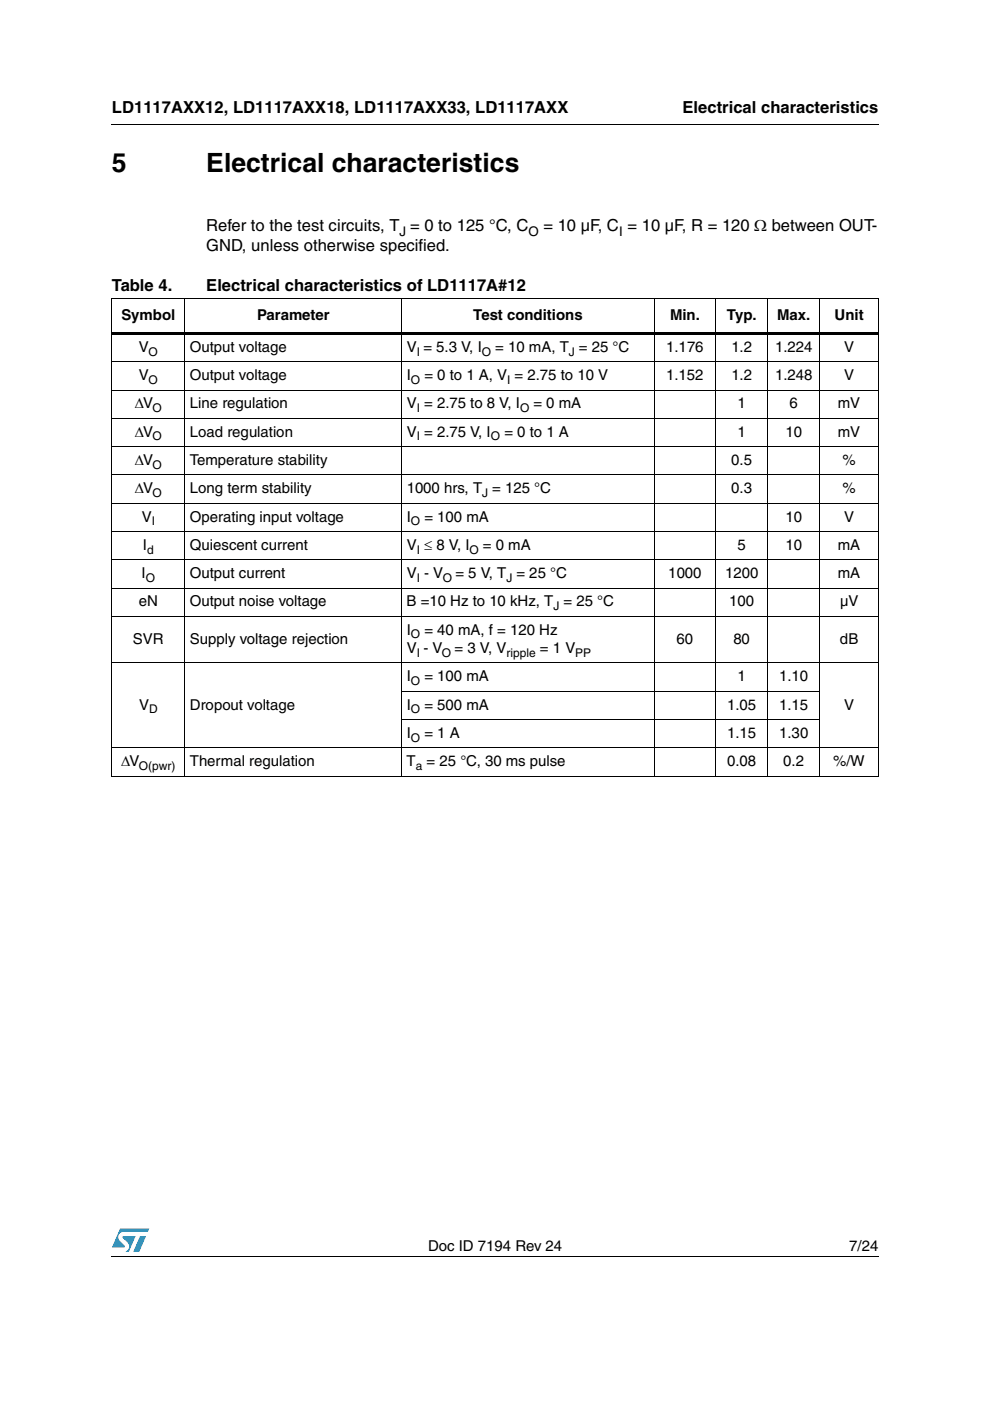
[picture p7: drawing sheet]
<svg xmlns="http://www.w3.org/2000/svg" width="210mm" height="297mm" viewBox="0 0 210 297" stroke-linecap="round" stroke-linejoin="round" font-family="sans-serif">
<defs><g id="words">
<g font-size="5.6">
<text x="23.7" y="36.4">5</text>
<text x="43.7" y="36.4">Electrical characteristics</text>
</g>
<g font-size="3.5">
<text x="23.7" y="23.9">LD1117AXX12, LD1117AXX18, LD1117AXX33, LD1117AXX</text>
<text x="144.7" y="23.9">Electrical characteristics</text>
<text x="43.7" y="49.1">Refer to the test circuits, T = 0 to 125 °C, C</text>
<text x="43.7" y="53.3">GND, unless otherwise specified.</text>
<text x="115.2" y="49.1">= 10 µF, C = 10 µF, R = 120 Ω between OUT-</text>
<text x="23.7" y="61.8">Table 4.</text>
<text x="43.7" y="61.8">Electrical characteristics of LD1117A#12</text>
</g>
<g font-size="3.2">
<text x="25.7" y="67.9">Symbol</text>
<text x="54.5" y="67.9">Parameter</text>
<text x="100.3" y="67.9">Test conditions</text>
<text x="142.1" y="67.9">Min.</text>
<text x="154.1" y="67.9">Typ.</text>
<text x="164.8" y="67.9">Max.</text>
<text x="177" y="67.9">Unit</text>
<text x="29.5" y="74.6">V</text>
<text x="40.3" y="74.6">Output voltage</text>
<text x="86.2" y="74.6">V = 5.3 V, I</text>
<text x="105" y="74.6">= 10 mA, T = 25 °C</text>
<text x="141.2" y="74.6">1.176</text>
<text x="155.1" y="74.6">1.2</text>
<text x="164.3" y="74.6">1.224</text>
<text x="179" y="74.6">V</text>
<text x="29.5" y="80.6">V</text>
<text x="40.3" y="80.6">Output voltage</text>
<text x="86.2" y="80.6">I</text>
<text x="90" y="80.6">= 0 to 1 A, V = 2.75 to 10 V</text>
<text x="141.2" y="80.6">1.152</text>
<text x="155.1" y="80.6">1.2</text>
<text x="164.3" y="80.6">1.248</text>
<text x="179" y="80.6">V</text>
<text x="28.6" y="86.6">ΔV</text>
<text x="40.3" y="86.6">Line regulation</text>
<text x="86.2" y="86.6">V = 2.75 to 8 V, I</text>
<text x="113.1" y="86.6">= 0 mA</text>
<text x="156.4" y="86.6">1</text>
<text x="167.4" y="86.6">6</text>
<text x="177.7" y="86.6">mV</text>
<text x="28.6" y="92.6">ΔV</text>
<text x="40.3" y="92.6">Load regulation</text>
<text x="86.2" y="92.6">V = 2.75 V, I</text>
<text x="107" y="92.6">= 0 to 1 A</text>
<text x="156.4" y="92.6">1</text>
<text x="166.5" y="92.6">10</text>
<text x="177.6" y="92.6">mV</text>
<text x="28.6" y="98.6">ΔV</text>
<text x="40.3" y="98.6">Temperature stability</text>
<text x="155" y="98.6">0.5</text>
<text x="178.6" y="98.6">%</text>
<text x="28.6" y="104.6">ΔV</text>
<text x="40.3" y="104.6">Long term stability</text>
<text x="86.2" y="104.6">1000 hrs, T = 125 °C</text>
<text x="155.1" y="104.6">0.3</text>
<text x="178.6" y="104.6">%</text>
<text x="30.1" y="110.6">V</text>
<text x="40.3" y="110.6">Operating input voltage</text>
<text x="86.2" y="110.6">I</text>
<text x="90" y="110.6">= 100 mA</text>
<text x="166.5" y="110.6">10</text>
<text x="179" y="110.6">V</text>
<text x="30.3" y="116.6">I</text>
<text x="40.3" y="116.6">Quiescent current</text>
<text x="86.2" y="116.6">V ≤ 8 V, I</text>
<text x="102.4" y="116.6">= 0 mA</text>
<text x="156.4" y="116.6">5</text>
<text x="166.5" y="116.6">10</text>
<text x="177.7" y="116.6">mA</text>
<text x="30" y="122.6">I</text>
<text x="40.3" y="122.6">Output current</text>
<text x="86.2" y="122.6">V - V</text>
<text x="96.6" y="122.6">= 5 V, T = 25 °C</text>
<text x="141.7" y="122.6">1000</text>
<text x="153.7" y="122.6">1200</text>
<text x="177.6" y="122.6">mA</text>
<text x="29.4" y="128.6">eN</text>
<text x="40.3" y="128.6">Output noise voltage</text>
<text x="86.2" y="128.6">B =10 Hz to 10 kHz, T = 25 °C</text>
<text x="154.6" y="128.6">100</text>
<text x="178.1" y="128.6">µV</text>
<text x="28.2" y="136.5">SVR</text>
<text x="40.3" y="136.5">Supply voltage rejection</text>
<text x="86.2" y="134.6">I</text>
<text x="90" y="134.6">= 40 mA, f = 120 Hz</text>
<text x="143.4" y="136.5">60</text>
<text x="155.5" y="136.5">80</text>
<text x="178.1" y="136.5">dB</text>
<text x="86.2" y="138.5">V - V</text>
<text x="96.4" y="138.5">= 3 V, V</text>
<text x="114.5" y="138.5">= 1 V</text>
<text x="86.2" y="144.4">I</text>
<text x="90" y="144.4">= 100 mA</text>
<text x="156.4" y="144.4">1</text>
<text x="165.2" y="144.4">1.10</text>
<text x="29.5" y="150.5">V</text>
<text x="40.3" y="150.5">Dropout voltage</text>
<text x="86.2" y="150.5">I</text>
<text x="90" y="150.5">= 500 mA</text>
<text x="154.2" y="150.5">1.05</text>
<text x="165.2" y="150.5">1.15</text>
<text x="179" y="150.5">V</text>
<text x="86.2" y="156.4">I</text>
<text x="90" y="156.4">= 1 A</text>
<text x="154.2" y="156.4">1.15</text>
<text x="165.2" y="156.4">1.30</text>
<text x="25.7" y="162.4">ΔV</text>
<text x="40.3" y="162.4">Thermal regulation</text>
<text x="86.2" y="162.4">T</text>
<text x="90.4" y="162.4">= 25 °C, 30 ms pulse</text>
<text x="154.2" y="162.4">0.08</text>
<text x="166.1" y="162.4">0.2</text>
<text x="176.7" y="162.4">%/W</text>
<text x="90.8" y="265.1">Doc ID 7194 Rev 24</text>
<text x="180.1" y="265.1">7/24</text>
</g>
<g font-size="2.8">
<text x="84.7" y="50">J</text>
<text x="112" y="50">O</text>
<text x="131.3" y="50">I</text>
</g>
<g font-size="2.5">
<text x="31.5" y="75.4">O</text>
<text x="88.3" y="75.4">I</text>
<text x="102.2" y="75.4">O</text>
<text x="120.6" y="75.4">J</text>
<text x="31.5" y="81.4">O</text>
<text x="87.1" y="81.4">O</text>
<text x="107.5" y="81.4">I</text>
<text x="32.3" y="87.4">O</text>
<text x="88.3" y="87.4">I</text>
<text x="110.3" y="87.4">O</text>
<text x="32.3" y="93.4">O</text>
<text x="88.3" y="93.4">I</text>
<text x="104.1" y="93.4">O</text>
<text x="32.3" y="99.4">O</text>
<text x="32.3" y="105.4">O</text>
<text x="102.2" y="105.4">J</text>
<text x="32.2" y="111.4">I</text>
<text x="87.1" y="111.4">O</text>
<text x="31.2" y="117.4">d</text>
<text x="88.3" y="117.4">I</text>
<text x="99.6" y="117.4">O</text>
<text x="30.9" y="123.4">O</text>
<text x="88.3" y="123.4">I</text>
<text x="93.9" y="123.4">O</text>
<text x="107.4" y="123.4">J</text>
<text x="117.3" y="129.4">J</text>
<text x="87.1" y="135.4">O</text>
<text x="88.3" y="139.2">I</text>
<text x="93.7" y="139.2">O</text>
<text x="107.4" y="139.2">ripple</text>
<text x="122" y="139.2">PP</text>
<text x="87.1" y="145.2">O</text>
<text x="31.6" y="151.2">D</text>
<text x="87.1" y="151.2">O</text>
<text x="87.1" y="157.2">O</text>
<text x="29.5" y="163.2">O(pwr)</text>
<text x="88.2" y="163.2">a</text>
</g>
</g></defs>
<g fill="#009ad9">
<path d="M29.7 262.1h1.3l-1.5 3.3h-1.2z"/>
<path d="M25.5 260.5h6.2l-.4 .7h-5.1a1.13 1.13 0 0 0-1.1 .7 1.13 1.13 0 0 0 .3 1.2l1.1 1-.1 .3-2.7 .1z"/>
<path d="M26 262.1h2.8l-1.5 3.3h-.7a1.18 1.18 0 0 0 .5-1.9l-1.1-1.1z"/>
</g>
<path d="M23.6 26.2l.1 .2zM23.6 70.5h162.7v.5h-162.7zM23.6 266.3l.1 .1z" fill="#000"/>
<g fill="none" stroke="#000" stroke-width=".21">
<path d="M23.7 26.3h162.6M23.6 63.3h162.7M23.6 76.7h162.7M23.7 63.4v101.1M39.2 63.2v101.4M85.2 63.2v101.4M138.7 63.2v101.4M151.7 63.2v101.4M162.8 63.2v101.4M173.8 63.2v101.4M186.2 63.4v101.1M23.6 82.7h162.7"/>
<path d="M23.6 88.7h162.7M23.6 94.7h162.7M23.6 100.7h162.7M23.6 106.7h162.7M23.6 112.7h162.7M23.6 118.7h162.7M23.6 124.7h162.7M23.6 130.7h162.7M23.6 140.6h162.7M23.6 158.6h162.7M85.1 146.6h88.8M85.1 152.6h88.8"/>
<path d="M23.6 164.5h162.7M23.7 266.3h162.6"/>
</g>
<use href="#words"/>
</svg>
